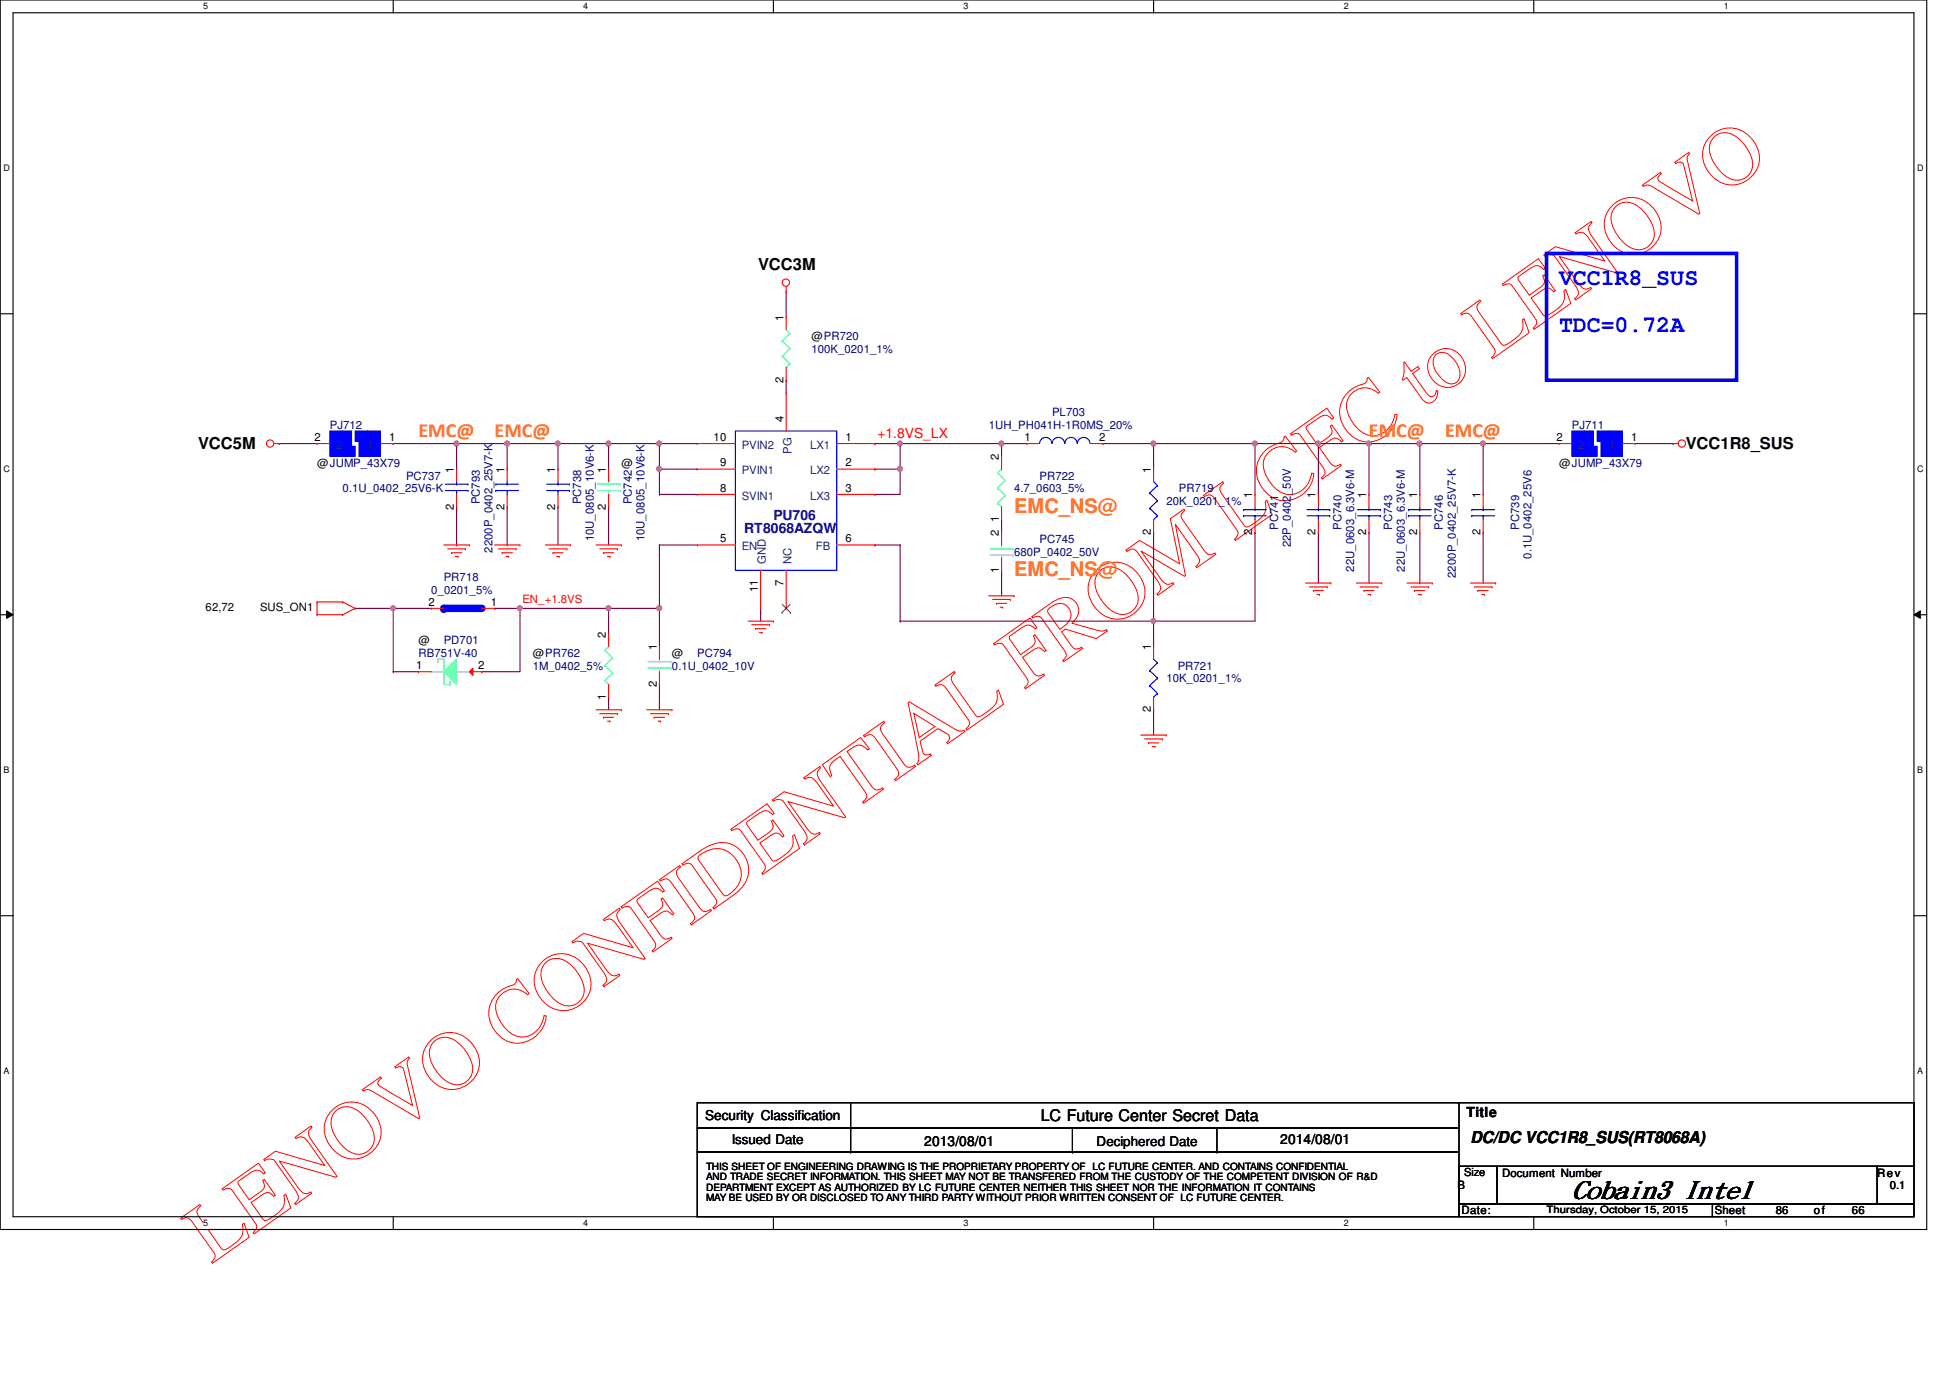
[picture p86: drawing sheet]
<svg xmlns="http://www.w3.org/2000/svg" width="297mm" height="210mm" viewBox="0 0 297 210" stroke-linecap="round" stroke-linejoin="round" font-family="sans-serif">
<defs><g id="words">
<text font-size="12.7" fill="#f00" x="32.2" y="192.5" transform="rotate(-35 32.2 192.5)">LENOVO CONFIDENTIAL FROM LCFC to LENOVO</text>
<text font-size="3.9" x="239.5" y="182.5">Cobain3 Intel</text>
<g font-size="3.6" fill="#00f">
<text x="237.5" y="43.5">VCC1R8_SUS</text>
<text x="237.5" y="50.6">TDC=0.72A</text>
</g>
<g font-size="3" fill="#ff8000">
<text x="63.8" y="66.6">EMC@</text>
<text x="75.4" y="66.6">EMC@</text>
<text x="208.5" y="66.6">EMC@</text>
<text x="220.1" y="66.6">EMC@</text>
<text x="154.5" y="78.1">EMC_NS@</text>
<text x="154.5" y="87.8">EMC_NS@</text>
</g>
<g font-size="2.5">
<text x="115.5" y="41.1">VCC3M</text>
<text x="30.2" y="68.4">VCC5M</text>
<text x="256.8" y="68.4">VCC1R8_SUS</text>
<text x="158.5" y="170.8">LC Future Center Secret Data</text>
<text x="224" y="174.1">DC/DC VCC1R8_SUS(RT8068A)</text>
</g>
<text font-size="2.1" fill="#f00" x="133.6" y="66.8">+1.8VS_LX</text>
<g font-size="2.1" fill="#000080">
<text x="113.4" y="81.2">RT8068AZQW</text>
<text x="117.8" y="79.2">PU706</text>
</g>
<g font-size="2.1">
<text x="107.4" y="170.6">Security Classification</text>
<text x="223.4" y="170.1">Title</text>
<text x="140.8" y="174.5">2013/08/01</text>
<text x="195" y="174.3">2014/08/01</text>
</g>
<g font-size="2">
<text x="111.5" y="174.3">Issued Date</text>
<text x="167" y="174.5">Deciphered Date</text>
</g>
<g font-size="1.7">
<text x="119.3" y="48.9" transform="rotate(-90 119.3 48.9)">1</text>
<text x="123.6" y="51.8">@PR720</text>
<text x="119.3" y="58.3" transform="rotate(-90 119.3 58.3)">2</text>
<text x="119.3" y="64.3" transform="rotate(-90 119.3 64.3)">4</text>
<text x="47.9" y="67.1">2</text>
<text x="48.3" y="71.1">@JUMP_43X79</text>
<text x="59.3" y="67.1">1</text>
<text x="94.7" y="71.1">@</text>
<text x="108.7" y="67.1">10</text>
<text x="109.7" y="71">9</text>
<text x="128.8" y="71">2</text>
<text x="128.8" y="67.1">1</text>
<text x="152.1" y="70.1" transform="rotate(-90 152.1 70.1)">2</text>
<text x="156" y="67.1">1</text>
<text x="167.4" y="67.1">2</text>
<text x="237.1" y="67.1">2</text>
<text x="237.5" y="71.1">@JUMP_43X79</text>
<text x="248.5" y="67.1">1</text>
<text x="69.1" y="77.6" transform="rotate(-90 69.1 77.6)">2</text>
<text x="69.1" y="72" transform="rotate(-90 69.1 72)">1</text>
<text x="76.8" y="77.6" transform="rotate(-90 76.8 77.6)">2</text>
<text x="76.8" y="72" transform="rotate(-90 76.8 72)">1</text>
<text x="84.6" y="77.6" transform="rotate(-90 84.6 77.6)">2</text>
<text x="84.6" y="72" transform="rotate(-90 84.6 72)">1</text>
<text x="92.3" y="77.6" transform="rotate(-90 92.3 77.6)">2</text>
<text x="92.3" y="72" transform="rotate(-90 92.3 72)">1</text>
<text x="109.7" y="74.9">8</text>
<text x="128.8" y="74.9">3</text>
<text x="175.3" y="72" transform="rotate(-90 175.3 72)">1</text>
<text x="190.8" y="75.9" transform="rotate(-90 190.8 75.9)">1</text>
<text x="200.4" y="75.9" transform="rotate(-90 200.4 75.9)">1</text>
<text x="208.1" y="75.9" transform="rotate(-90 208.1 75.9)">1</text>
<text x="215.9" y="75.9" transform="rotate(-90 215.9 75.9)">1</text>
<text x="225.5" y="75.9" transform="rotate(-90 225.5 75.9)">1</text>
<text x="109.7" y="82.6">5</text>
<text x="128.8" y="82.6">6</text>
<text x="152.1" y="81.7" transform="rotate(-90 152.1 81.7)">2</text>
<text x="152.1" y="79.5" transform="rotate(-90 152.1 79.5)">1</text>
<text x="175.3" y="81.5" transform="rotate(-90 175.3 81.5)">2</text>
<text x="190.8" y="81.5" transform="rotate(-90 190.8 81.5)">2</text>
<text x="200.4" y="81.5" transform="rotate(-90 200.4 81.5)">2</text>
<text x="208.1" y="81.5" transform="rotate(-90 208.1 81.5)">2</text>
<text x="215.9" y="81.5" transform="rotate(-90 215.9 81.5)">2</text>
<text x="225.5" y="81.5" transform="rotate(-90 225.5 81.5)">2</text>
<text x="119.3" y="89.2" transform="rotate(-90 119.3 89.2)">7</text>
<text x="152.1" y="87.3" transform="rotate(-90 152.1 87.3)">1</text>
<text x="31.3" y="93.1">62,72</text>
<text x="39.6" y="93.1">SUS_ON1</text>
<text x="65.3" y="92.2">2</text>
<text x="74.8" y="92.2">1</text>
<text x="115.4" y="90.2" transform="rotate(-90 115.4 90.2)">11</text>
<text x="63.4" y="101.9">1</text>
<text x="63.8" y="98.1">@</text>
<text x="72.9" y="101.9">2</text>
<text x="81.1" y="100.1">@PR762</text>
<text x="92.3" y="97.1" transform="rotate(-90 92.3 97.1)">2</text>
<text x="100" y="99.1" transform="rotate(-90 100 99.1)">1</text>
<text x="102.4" y="100.1">@</text>
<text x="175.3" y="99.1" transform="rotate(-90 175.3 99.1)">1</text>
<text x="92.3" y="106.6" transform="rotate(-90 92.3 106.6)">1</text>
<text x="100" y="104.6" transform="rotate(-90 100 104.6)">2</text>
<text x="175.3" y="108.5" transform="rotate(-90 175.3 108.5)">2</text>
<text x="223" y="179.2">Size</text>
<text x="228.8" y="179.2">Document Number</text>
<text x="286" y="179.2">Rev</text>
<text x="222" y="181.1">B</text>
<text x="222.6" y="185">Date:</text>
<text x="261.2" y="185">Sheet</text>
<text x="270.5" y="185">86</text>
<text x="276.3" y="185">of</text>
<text x="282.1" y="185">66</text>
<text x="287.9" y="181.1">0.1</text>
</g>
<g font-size="1.7" fill="#000080">
<text x="123.6" y="53.8">100K_0201_1%</text>
<text x="50.2" y="65.3">PJ712</text>
<text x="150.6" y="65.3">1UH_PH041H-1R0MS_20%</text>
<text x="160.3" y="63.4">PL703</text>
<text x="239.4" y="65.3">PJ711</text>
<text x="52.2" y="75">0.1U_0402_25V6-K</text>
<text x="61.8" y="73.1">PC737</text>
<text x="73.1" y="76.8" transform="rotate(-90 73.1 76.8)">PC793</text>
<text x="88.5" y="76.8" transform="rotate(-90 88.5 76.8)">PC738</text>
<text x="96.3" y="76.8" transform="rotate(-90 96.3 76.8)">PC742</text>
<text x="154.5" y="75">4.7_0603_5%</text>
<text x="158.4" y="73.1">PR722</text>
<text x="177.7" y="76.9">20K_0201_1%</text>
<text x="179.6" y="75">PR719</text>
<text x="90.5" y="82.5" transform="rotate(-90 90.5 82.5)">10U_0805_10V6-K</text>
<text x="98.2" y="82.5" transform="rotate(-90 98.2 82.5)">10U_0805_10V6-K</text>
<text x="158.4" y="82.7">PC745</text>
<text x="194.7" y="80.7" transform="rotate(-90 194.7 80.7)">PC741</text>
<text x="196.6" y="83.4" transform="rotate(-90 196.6 83.4)">22P_0402_50V</text>
<text x="204.3" y="80.7" transform="rotate(-90 204.3 80.7)">PC740</text>
<text x="212.1" y="80.7" transform="rotate(-90 212.1 80.7)">PC743</text>
<text x="219.8" y="80.7" transform="rotate(-90 219.8 80.7)">PC746</text>
<text x="231.4" y="80.7" transform="rotate(-90 231.4 80.7)">PC739</text>
<text x="67.6" y="88.5">PR718</text>
<text x="75" y="84.2" transform="rotate(-90 75 84.2)">2200P_0402_25V7-K</text>
<text x="154.5" y="84.6">680P_0402_50V</text>
<text x="206.3" y="87.1" transform="rotate(-90 206.3 87.1)">22U_0603_6.3V6-M</text>
<text x="214" y="87.1" transform="rotate(-90 214 87.1)">22U_0603_6.3V6-M</text>
<text x="221.7" y="88.1" transform="rotate(-90 221.7 88.1)">2200P_0402_25V7-K</text>
<text x="233.3" y="85.1" transform="rotate(-90 233.3 85.1)">0.1U_0402_25V6</text>
<text x="65.7" y="90.4">0_0201_5%</text>
<text x="63.8" y="100.1">RB751V-40</text>
<text x="67.6" y="98.1">PD701</text>
<text x="106.2" y="100.1">PC794</text>
<text x="81.1" y="102">1M_0402_5%</text>
<text x="102.4" y="102">0.1U_0402_10V</text>
<text x="177.7" y="103.9">10K_0201_1%</text>
<text x="179.4" y="102">PR721</text>
</g>
<g font-size="1.7" fill="#004080">
<text x="51.2" y="68.4">2</text>
<text x="56" y="68.4">1</text>
<text x="113" y="68.4">PVIN2</text>
<text x="120.6" y="69.1" transform="rotate(-90 120.6 69.1)">PG</text>
<text x="123.4" y="68.4">LX1</text>
<text x="240.4" y="68.4">2</text>
<text x="245.2" y="68.4">1</text>
<text x="113" y="72.3">PVIN1</text>
<text x="113" y="76.1">SVIN1</text>
<text x="123.4" y="76.1">LX3</text>
<text x="123.4" y="72.3">LX2</text>
<text x="113" y="83.8">EN</text>
<text x="124.3" y="83.8">FB</text>
<text x="116.7" y="85.9" transform="rotate(-90 116.7 85.9)">GND</text>
<text x="120.6" y="85.9" transform="rotate(-90 120.6 85.9)">NC</text>
</g>
<text font-size="1.7" fill="#f00" x="79.6" y="91.9">EN_+1.8VS</text>
<g font-size="1.5">
<text x="107.6" y="178.2">THIS SHEET OF ENGINEERING DRAWING IS THE PROPRIETARY PROPERTY OF LC FUTURE CENTER. AND CONTAINS CONFIDENTIAL</text>
<text x="107.6" y="179.8">AND TRADE SECRET INFORMATION. THIS SHEET MAY NOT BE TRANSFERED FROM THE CUSTODY OF THE COMPETENT DIVISION OF R&amp;D</text>
<text x="107.6" y="181.4">DEPARTMENT EXCEPT AS AUTHORIZED BY LC FUTURE CENTER NEITHER THIS SHEET NOR THE INFORMATION IT CONTAINS</text>
<text x="107.6" y="182.9">MAY BE USED BY OR DISCLOSED TO ANY THIRD PARTY WITHOUT PRIOR WRITTEN CONSENT OF LC FUTURE CENTER.</text>
<text x="235.6" y="184.8">Thursday, October 15, 2015</text>
</g>
<g font-size="1.4">
<text x="30.9" y="1.4">5</text>
<text x="88.9" y="1.4">4</text>
<text x="146.8" y="1.4">3</text>
<text x="204.7" y="1.4">2</text>
<text x="262.6" y="1.4">1</text>
<text x=".5" y="26.1">D</text>
<text x="292.1" y="26.1">D</text>
<text x=".5" y="71.9">C</text>
<text x="292.1" y="71.9">C</text>
<text x=".5" y="117.8">B</text>
<text x="292.1" y="117.8">B</text>
<text x=".5" y="163.6">A</text>
<text x="292.1" y="163.6">A</text>
<text x="30.9" y="186.8">5</text>
<text x="88.9" y="186.8">4</text>
<text x="146.8" y="186.8">3</text>
<text x="204.7" y="186.8">2</text>
<text x="262.6" y="186.8">1</text>
</g>
</g></defs>
<path d="M0 0h293.5v187.3h-293.5zM2 1.9h289.5v183.4h-289.5z" fill="none" stroke="#000" stroke-width=".17"/>
<g fill="#fff">
<path d="M30.9 .2h.8v1.5h-.8z"/>
<path d="M30.9 185.5h.8v1.6h-.8z"/>
</g>
<path d="M59.9 0v1.9M59.9 185.3v2" fill="none" stroke="#000" stroke-width=".17"/>
<g fill="#fff">
<path d="M88.9 .2h.7v1.5h-.7z"/>
<path d="M88.9 185.5h.7v1.6h-.7z"/>
</g>
<path d="M117.8 0v1.9M117.8 185.3v2" fill="none" stroke="#000" stroke-width=".17"/>
<g fill="#fff">
<path d="M146.8 .2h.7v1.5h-.7z"/>
<path d="M146.8 185.5h.7v1.6h-.7z"/>
</g>
<path d="M175.7 0v1.9M175.7 185.3v2" fill="none" stroke="#000" stroke-width=".17"/>
<g fill="#fff">
<path d="M204.7 .2h.7v1.5h-.7z"/>
<path d="M204.7 185.5h.7v1.6h-.7z"/>
</g>
<path d="M233.6 0v1.9M233.6 185.3v2" fill="none" stroke="#000" stroke-width=".17"/>
<g fill="#fff">
<path d="M262.6 .2h.8v1.5h-.8z"/>
<path d="M262.6 185.5h.8v1.6h-.8z"/>
<path d="M.5 24.8h1v1.6h-1z"/>
<path d="M292.1 24.8h.9v1.6h-.9z"/>
<path d="M.5 70.7h1v1.5h-1z"/>
<path d="M292.1 70.7h.9v1.5h-.9z"/>
</g>
<path d="M0 47.8h2M291.5 47.8h2" fill="none" stroke="#000" stroke-width=".17"/>
<g fill="#fff">
<path d="M.5 116.5h.9v1.6h-.9z"/>
<path d="M292.1 116.5h.8v1.6h-.8z"/>
</g>
<path d="M0 93.6h2M291.5 93.6h2" fill="none" stroke="#000" stroke-width=".17"/>
<path d="M1 93l1 .6-1 .6zM291.5 93.6l1-.6v1.2z" fill="#000"/>
<path d="M1 93l1 .6-1 .6zM291.5 93.6l1-.6v1.2z" fill="none" stroke="#000" stroke-width=".15"/>
<g fill="#fff">
<path d="M.5 162.4h.9v1.5h-.9z"/>
<path d="M292.1 162.4h.8v1.5h-.8z"/>
</g>
<path d="M0 139.5h2M291.5 139.5h2" fill="none" stroke="#000" stroke-width=".17"/>
<path d="M235.6 38.6h28.9v19.3h-28.9z" fill="none" stroke="#00f" stroke-width=".55"/>
<path d="M42.5 67.6h.1M42.5 67.6h5.8M85 67.6h.1M85 67.6h7.7M115.9 92.7h.1M115.9 92.7v1.9" fill="none" stroke="#800040" stroke-width=".17"/>
<circle cx="92.7" cy="67.6" r=".38" fill="#f0f"/>
<circle cx="92.7" cy="67.6" r=".38" fill="none" stroke="#f0f" stroke-width=".17"/>
<path d="M77.3 67.6h.1M77.3 67.6h7.7" fill="none" stroke="#800040" stroke-width=".17"/>
<circle cx="85" cy="67.6" r=".38" fill="#f0f"/>
<circle cx="85" cy="67.6" r=".38" fill="none" stroke="#f0f" stroke-width=".17"/>
<g fill="none" stroke="#800040" stroke-width=".17">
<path d="M119.8 44.4h.1M119.8 57.9h.1M119.8 44.4v3.9M119.8 57.9v2M85 67.6h.1M85 77.2h.1M85 67.6v3.9M85 77.2v5.8M92.7 67.6h.1M92.7 77.2h.1M92.7 67.6h7.8M92.7 67.6v3.9"/>
<path d="M92.7 77.2v5.8M137.1 67.6h.1M137.1 67.6h19.3M152.6 67.6h.1M152.6 67.6v1.9"/>
</g>
<circle cx="152.5" cy="67.6" r=".38" fill="#f0f"/>
<circle cx="152.5" cy="67.6" r=".38" fill="none" stroke="#f0f" stroke-width=".17"/>
<circle cx="137.1" cy="67.6" r=".38" fill="#f0f"/>
<circle cx="137.1" cy="67.6" r=".38" fill="none" stroke="#f0f" stroke-width=".17"/>
<path d="M133.3 75.3h.1M137.1 71.5h.1M137.1 71.5v3.8h-3.8" fill="none" stroke="#800040" stroke-width=".17"/>
<circle cx="137.1" cy="71.4" r=".38" fill="#f0f"/>
<circle cx="137.1" cy="71.4" r=".38" fill="none" stroke="#f0f" stroke-width=".17"/>
<path d="M100.5 75.3h.1M100.5 75.3h5.7M175.7 67.6h.1M175.7 67.6h15.5M133.3 83h.1M133.3 83h3.8M137.1 83h.1M137.1 83v11.6M175.7 81.1h.1M175.7 81.1v13.5M175.7 108.1h.1M175.7 108.1v3.9" fill="none" stroke="#800040" stroke-width=".17"/>
<circle cx="191.1" cy="67.6" r=".38" fill="#f0f"/>
<circle cx="191.1" cy="67.6" r=".38" fill="none" stroke="#f0f" stroke-width=".17"/>
<circle cx="175.7" cy="67.6" r=".38" fill="#f0f"/>
<circle cx="175.7" cy="67.6" r=".38" fill="none" stroke="#f0f" stroke-width=".17"/>
<g fill="none" stroke="#800040" stroke-width=".17">
<path d="M100.5 67.6h.1M100.5 71.5h.1M100.5 67.6v7.7M133.3 71.5h.1M133.3 67.6h.1M133.3 67.6h3.8M133.3 71.5h3.8M168 67.6h.1M168 67.6h7.7M191.2 67.6h.1M191.2 67.6v7.7M191.2 67.6h9.6"/>
<path d="M175.7 94.6h.1M191.2 81.1h.1M191.2 81.1v13.5h-15.5"/>
</g>
<circle cx="100.4" cy="71.4" r=".38" fill="#f0f"/>
<circle cx="100.4" cy="71.4" r=".38" fill="none" stroke="#f0f" stroke-width=".17"/>
<path d="M100.5 71.5h.1M100.5 71.5h5.7M137.1 67.6h.1M137.1 67.6v3.9M175.7 67.6h.1M175.7 67.6v3.9M200.8 67.6h.1M200.8 67.6v7.7M200.8 81.1h.1M200.8 81.1v7.7M208.5 81.1h.1M208.5 81.1v7.7" fill="none" stroke="#800040" stroke-width=".17"/>
<circle cx="200.8" cy="67.6" r=".38" fill="#f0f"/>
<circle cx="200.8" cy="67.6" r=".38" fill="none" stroke="#f0f" stroke-width=".17"/>
<path d="M200.8 67.6h.1M200.8 67.6h7.7M208.5 67.6h.1M208.5 67.6v7.7M92.7 92.7h.1M92.7 92.7h7.8" fill="none" stroke="#800040" stroke-width=".17"/>
<circle cx="208.5" cy="67.6" r=".38" fill="#f0f"/>
<circle cx="208.5" cy="67.6" r=".38" fill="none" stroke="#f0f" stroke-width=".17"/>
<path d="M100.5 67.6h.1M100.5 67.6h5.7M59.9 92.7h.1M59.9 92.7h5.8M100.5 83h.1M100.5 83h5.7M175.7 94.6h.1M175.7 94.6v3.9" fill="none" stroke="#800040" stroke-width=".17"/>
<circle cx="100.4" cy="67.6" r=".38" fill="#f0f"/>
<circle cx="100.4" cy="67.6" r=".38" fill="none" stroke="#f0f" stroke-width=".17"/>
<path d="M92.7 92.7h.1M92.7 92.7v3.8M92.7 106.2h.1M92.7 106.2v1.9" fill="none" stroke="#800040" stroke-width=".17"/>
<circle cx="92.7" cy="92.6" r=".37" fill="#f0f"/>
<circle cx="92.7" cy="92.6" r=".37" fill="none" stroke="#f0f" stroke-width=".17"/>
<path d="M152.6 79.2h.1M152.6 79.2v1.9M79.2 92.7h.1M79.2 92.7h13.5M137.1 94.6h.1M137.1 94.6h38.6M152.6 86.9h.1M152.6 86.9v3.9" fill="none" stroke="#800040" stroke-width=".17"/>
<circle cx="175.7" cy="94.6" r=".37" fill="#f0f"/>
<circle cx="175.7" cy="94.6" r=".37" fill="none" stroke="#f0f" stroke-width=".17"/>
<path d="M216.3 67.6h.1M216.3 67.6h9.6" fill="none" stroke="#800040" stroke-width=".17"/>
<circle cx="225.9" cy="67.6" r=".38" fill="#f0f"/>
<circle cx="225.9" cy="67.6" r=".38" fill="none" stroke="#f0f" stroke-width=".17"/>
<circle cx="216.2" cy="67.6" r=".38" fill="#f0f"/>
<circle cx="216.2" cy="67.6" r=".38" fill="none" stroke="#f0f" stroke-width=".17"/>
<path d="M225.9 67.6h.1M225.9 67.6v7.7M79.2 92.7h.1M79.2 92.7v9.6h-5.8M225.9 81.1h.1M225.9 81.1v7.7M73.4 102.3h.1" fill="none" stroke="#800040" stroke-width=".17"/>
<circle cx="79.2" cy="92.6" r=".37" fill="#f0f"/>
<circle cx="79.2" cy="92.6" r=".37" fill="none" stroke="#f0f" stroke-width=".17"/>
<path d="M59.9 92.7h.1M59.9 92.7v9.6M75.4 92.7h.1M75.4 92.7h3.8M59.9 102.3h.1M59.9 102.3h3.9" fill="none" stroke="#800040" stroke-width=".17"/>
<circle cx="59.9" cy="92.6" r=".37" fill="#f0f"/>
<circle cx="59.9" cy="92.6" r=".37" fill="none" stroke="#f0f" stroke-width=".17"/>
<path d="M69.6 67.6h.1M69.6 67.6h7.7M77.3 67.6h.1M77.3 67.6v3.9M54.1 92.7h.1M54.1 92.7h5.8" fill="none" stroke="#800040" stroke-width=".17"/>
<circle cx="77.3" cy="67.6" r=".38" fill="#f0f"/>
<circle cx="77.3" cy="67.6" r=".38" fill="none" stroke="#f0f" stroke-width=".17"/>
<circle cx="69.5" cy="67.6" r=".38" fill="#f0f"/>
<circle cx="69.5" cy="67.6" r=".38" fill="none" stroke="#f0f" stroke-width=".17"/>
<g fill="none" stroke="#800040" stroke-width=".17">
<path d="M59.9 67.6h.1M59.9 67.6h9.7M69.6 67.6h.1M69.6 67.6v3.9M69.6 77.2v5.8M77.3 77.2v5.8M208.5 67.6h.1M208.5 67.6h7.8M216.3 67.6h.1M216.3 67.6v7.7M225.9 67.6h.1M225.9 67.6h11.6"/>
<path d="M249.1 67.6h5.8M254.9 67.6h.1M69.6 83h.1M77.3 83h.1M100.5 92.7h.1M100.5 92.7v5.8M216.3 88.8h.1M216.3 81.1v7.7"/>
</g>
<circle cx="100.4" cy="92.6" r=".37" fill="#f0f"/>
<circle cx="100.4" cy="92.6" r=".37" fill="none" stroke="#f0f" stroke-width=".17"/>
<path d="M100.5 83h.1M100.5 83v9.7M100.5 104.3h.1M100.5 104.3v3.8" fill="none" stroke="#800040" stroke-width=".17"/>
<g fill="none" stroke="#f00" stroke-width=".17">
<path d="M119.8 44.4h.1M119.8 59.9h.1M119.8 43.6v.8M119.8 59.9v5.8M41.7 67.6h.8M42.5 67.6h.1M77.3 71.5h.1M77.3 77.2h.1M77.3 71.5v1.9M77.3 75.3v1.9M85 71.5h.1M85 77.2h.1"/>
<path d="M85 71.5v1.9M85 75.3v1.9M92.7 71.5h.1M92.7 77.2h.1M92.7 71.5v1.9M92.7 75.3v1.9M106.2 71.5h.1M106.2 75.3h.1M106.2 67.6h.1M106.2 67.6h5.8M106.2 75.3h5.8M106.2 71.5h5.8"/>
<path d="M127.5 67.6h5.8M127.5 75.3h5.8M127.5 71.5h5.8M133.3 75.3h.1M133.3 71.5h.1M133.3 67.6h.1M152.6 79.2h.1M152.6 69.5h.1M152.6 69.5v2M152.6 77.2v2M156.4 67.6h.1M156.4 67.6h2"/>
<path d="M166.1 67.6h1.9M168 67.6h.1M216.3 75.3h.1M216.3 75.3v1.9M216.3 79.2v1.9M254.9 67.6h.1M254.9 67.6h.7M48.3 93.6h.1M48.3 91.7h.1M48.3 93.6h3.9M48.3 91.7v1.9M48.3 91.7h3.9"/>
<path d="M52.2 93.6h.1M52.2 91.7h.1M52.2 91.7l1.9 1M54.1 92.7h.1M54.1 92.7l-1.9 .9M67.6 83h3.9M68.2 83.6h2.7M68.8 84.2h.1M68.8 84.2h1.5M69.3 84.8h.5M69.8 84.8h.1M70.9 83.6h.1"/>
<path d="M71.5 83h.1M75.4 83h3.8M75.9 83.6h2.7M76.5 84.2h.1M76.5 84.2h1.6M77.1 84.8h.4M77.5 84.8h.1M78.6 83.6h.1M79.2 83h.1M83.1 83h3.8M83.6 83.6h2.8M84.2 84.2h.1"/>
<path d="M84.2 84.2h1.6M84.8 84.8h.4M85.2 84.8h.1M86.4 83.6h.1M86.9 83h.1M90.8 83h3.9M91.4 83.6h2.7M91.9 84.2h.1M91.9 84.2h1.6M92.5 84.8h.4M92.9 84.8h.1M94.1 83.6h.1"/>
<path d="M94.7 83h.1M100.5 98.5h.1M100.5 98.5v1.9M106.2 83h.1M106.2 83h5.8M114 94.6h3.8M114.5 95.2h2.7M115.1 95.8h.1M115.1 95.8h1.6M115.7 96.4h.4M115.9 92.7h.1M115.9 86.9v5.8"/>
<path d="M116.1 96.4h.1M117.2 95.2h.1M117.8 94.6h.1M119.8 92.7h.1M119.8 86.9v5.8M127.5 83h5.8M133.3 83h.1M150.6 90.8h3.9M151.2 91.3h2.7M151.8 91.9h.1M151.8 91.9h1.5M152.4 92.5h.3"/>
<path d="M152.7 92.5h.1M153.9 91.3h.1M154.5 90.8h.1M198.9 88.8h3.8M199.5 89.4h2.7M200.1 90h.1M200.1 90h1.5M200.6 90.6h.4M201 90.6h.1M202.2 89.4h.1M202.7 88.8h.1M206.6 88.8h3.9"/>
<path d="M207.2 89.4h2.7M207.8 90h.1M207.8 90h1.5M208.4 90.6h.3M208.7 90.6h.1M209.9 89.4h.1M210.5 88.8h.1M214.3 88.8h3.9M214.9 89.4h2.7M215.5 90h.1M215.5 90h1.5M216.1 90.6h.3"/>
<path d="M216.3 81.1h.1M216.4 90.6h.1M217.6 89.4h.1M218.2 88.8h.1M224 88.8h3.8M224.6 89.4h2.7M225.1 90h.1M225.1 90h1.6M225.7 90.6h.4M226.1 90.6h.1M227.3 89.4h.1M227.8 88.8h.1"/>
<path d="M90.8 108.1h3.9M91.4 108.7h2.7M91.9 109.3h.1M91.9 109.3h1.6M92.5 109.9h.4M92.9 109.9h.1M94.1 108.7h.1M94.7 108.1h.1M98.5 108.1h3.9M99.1 108.7h2.7M99.6 109.3h.1M99.6 109.3h1.6"/>
<path d="M100.2 109.9h.4M100.5 104.3h.1M100.5 102.3v2M100.6 109.9h.1M101.8 108.7h.1M102.4 108.1h.1M173.8 112h3.9M174.4 112.6h2.7M175 113.2h.1M175 113.2h1.5M175.5 113.7h.4M175.9 113.7h.1"/>
<path d="M177.1 112.6h.1M177.7 112h.1"/>
<circle cx="119.7" cy="43" r=".56"/>
<circle cx="41.1" cy="67.6" r=".56"/>
<circle cx="256.2" cy="67.6" r=".56"/>
</g>
<g fill="none" stroke="#000" stroke-width=".17">
<path d="M106.2 168h116v3.8h-116zM106.2 171.8h116v3.7h-116zM106.2 175.5h116v9.8h-116zM129.6 171.8h.1M129.6 175.5h.1M129.6 168v7.5M163.4 175.5h.1M163.4 171.8v3.7M185.4 175.5h.1M185.4 171.8v3.7M222 168h69.5M222.2 177.6h5.8v5.8h-5.8z"/>
<path d="M228 177.6h58v5.8h-58zM286 177.6h5.5v5.8h-5.5zM291.5 168h.1M291.5 168v9.6M222.2 183.4h38.7v1.9h-38.7zM260.9 183.4h30.6v1.9h-30.6z"/>
</g>
<g fill="none" stroke="#00ff80" stroke-width=".17">
<path d="M91 74.7h3.4M91 73.7h3.4M92.7 73.7h.1M92.7 74.7h.1M92.7 73.4v.3M92.7 74.7v.6M94.4 74.7h.1M94.4 73.7h.1M152 76.7h.1M152 74.3h.1M152 72h.1M152 76.7l.6 .5"/>
<path d="M152 74.3l1.1 1.2M152 72l1.1 1.2M152.6 71.5h.1M152.6 71.5l-.6 .5M153.1 75.5h.1M153.1 73.2h.1M153.1 75.5l-1.1 1.2M153.1 73.2l-1.1 1.1M98.7 101.8h3.5M98.7 100.8h3.5M100.5 100.8h.1M100.5 101.8h.1"/>
<path d="M100.5 100.4v.4M100.5 101.8v.5M102.2 101.8h.1M102.2 100.8h.1"/>
</g>
<g fill="none" stroke="#00f" stroke-width=".17">
<path d="M75.5 74.7h.1M75.5 73.7h.1M75.5 74.7h3.5M75.5 73.7h3.5M77.3 73.7h.1M77.3 74.7h.1M77.3 73.4v.3M77.3 74.7v.6M83.3 74.7h3.4M83.3 73.7h3.4M85 73.7h.1M85 74.7h.1"/>
<path d="M85 73.4v.3M85 74.7v.6M86.7 74.7h.1M86.7 73.7h.1M112 65.7h15.5v21.2h-15.5zM158.4 67.6a.93 .93 0 0 1 .9-1 .93 .93 0 0 1 .9 1M160.3 67.6a.95 .95 0 0 1 .9-1 .95 .95 0 0 1 1 1M162.2 67.6a.93 .93 0 0 1 .9-1 .93 .93 0 0 1 1 1M164.1 67.6a.95 .95 0 0 1 1-1 .95 .95 0 0 1 .9 1M214.5 78.6h.1M214.5 77.6h.1M214.5 78.6h3.5"/>
<path d="M214.5 77.6h3.5M216.3 77.6h.1M216.3 78.6h.1M216.3 77.2v.4M216.3 78.6v.6"/>
</g>
<path d="M119.1 93.3h.1M119.2 92.1l1.2 1.2M120.4 92.1l-1.3 1.2M120.4 93.3h.1" fill="none" stroke="#804000" stroke-width=".15"/>
<path d="M67.6 92.7h5.8" fill="none" stroke="#00f" stroke-width="1.1"/>
<circle cx="67.6" cy="92.7" r=".57" fill="#00f"/>
<path d="M65.7 92.7h.1M65.7 92.7h1.9M73.4 92.7h2M75.4 92.7h.1" fill="none" stroke="#f00" stroke-width=".17"/>
<path d="M245.2 65.7h1.9v3.8h-1.9z" fill-rule="evenodd" fill="#00f"/>
<path d="M245.2 65.7h1.9v3.8h-1.9z" fill="none" stroke="#00f" stroke-width=".17"/>
<path d="M243.9 65.7h1.3v3.8h-1.3z" fill-rule="evenodd" fill="#00f"/>
<path d="M243.9 65.7h1.3v3.8h-1.3z" fill="none" stroke="#00f" stroke-width=".17"/>
<path d="M243.3 65.7h.6v1.5h-.6z" fill-rule="evenodd" fill="#00f"/>
<path d="M243.3 65.7h.6v1.5h-.6z" fill="none" stroke="#00f" stroke-width=".17"/>
<path d="M242.7 68h.6v1.5h-.6z" fill-rule="evenodd" fill="#00f"/>
<path d="M242.7 68h.6v1.5h-.6z" fill="none" stroke="#00f" stroke-width=".17"/>
<path d="M241.3 65.7h1.4v3.8h-1.4z" fill-rule="evenodd" fill="#00f"/>
<path d="M241.3 65.7h1.4v3.8h-1.4z" fill="none" stroke="#00f" stroke-width=".17"/>
<path d="M239.4 65.7h1.9v3.8h-1.9z" fill-rule="evenodd" fill="#00f"/>
<path d="M239.4 65.7h1.9v3.8h-1.9z" fill="none" stroke="#00f" stroke-width=".17"/>
<path d="M237.5 67.6h.1M237.5 67.6h1.9M247.1 67.6h2M249.1 67.6h.1" fill="none" stroke="#f00" stroke-width=".17"/>
<path d="M56 65.7h2v3.8h-2z" fill-rule="evenodd" fill="#00f"/>
<path d="M56 65.7h2v3.8h-2z" fill="none" stroke="#00f" stroke-width=".17"/>
<path d="M54.7 65.7h1.3v3.8h-1.3z" fill-rule="evenodd" fill="#00f"/>
<path d="M54.7 65.7h1.3v3.8h-1.3z" fill="none" stroke="#00f" stroke-width=".17"/>
<path d="M54.1 65.7h.6v1.5h-.6z" fill-rule="evenodd" fill="#00f"/>
<path d="M54.1 65.7h.6v1.5h-.6z" fill="none" stroke="#00f" stroke-width=".17"/>
<path d="M53.5 68h.6v1.5h-.6z" fill-rule="evenodd" fill="#00f"/>
<path d="M53.5 68h.6v1.5h-.6z" fill="none" stroke="#00f" stroke-width=".17"/>
<path d="M52.2 65.7h1.3v3.8h-1.3z" fill-rule="evenodd" fill="#00f"/>
<path d="M52.2 65.7h1.3v3.8h-1.3z" fill="none" stroke="#00f" stroke-width=".17"/>
<path d="M50.2 65.7h2v3.8h-2z" fill-rule="evenodd" fill="#00f"/>
<g fill="none" stroke="#00f" stroke-width=".17">
<path d="M50.2 65.7h2v3.8h-2zM199.1 78.6h3.5M199.1 77.6h3.5M200.8 77.6h.1M200.8 78.6h.1M200.8 77.2v.4M200.8 78.6v.6M202.6 78.6h.1M202.6 77.6h.1M206.8 78.6h3.5M206.8 77.6h3.5M208.5 77.6h.1"/>
<path d="M208.5 78.6h.1M208.5 77.2v.4M208.5 78.6v.6M210.3 78.6h.1M210.3 77.6h.1M224.2 78.6h.1M224.2 77.6h.1M224.2 78.6h3.5M224.2 77.6h3.5M225.9 77.6h.1M225.9 78.6h.1M225.9 77.2v.4"/>
<path d="M225.9 78.6v.6M175.1 102.2h.1M175.1 104.4h.1M175.1 102.2l1.2 1.1M175.1 104.4l1.2 1.2M175.7 106.2h.1M175.7 100.4l.6 .6M176.3 101h.1M176.3 103.3h.1M176.3 105.6h.1M176.3 101l-1.2 1.2M176.3 103.3l-1.2 1.1"/>
<path d="M176.3 105.6l-.6 .6"/>
</g>
<g fill="none" stroke="#f00" stroke-width=".17">
<path d="M48.3 67.6h.1M48.3 67.6h1.9M58 67.6h1.9M59.9 67.6h.1M200.8 75.3h.1M200.8 75.3v1.9M200.8 79.2v1.9M208.5 75.3h.1M208.5 75.3v1.9M208.5 79.2v1.9M225.9 75.3h.1M225.9 75.3v1.9"/>
<path d="M225.9 79.2v1.9M92.7 96.5h.1M92.7 96.5v2M175.7 98.5h.1M175.7 98.5v1.9M200.8 81.1h.1M208.5 81.1h.1M225.9 81.1h.1M92.7 106.2h.1M92.7 104.3v1.9M175.7 108.1h.1M175.7 106.2v1.9"/>
</g>
<path d="M92.2 99.1h.1M92.2 99.1l1.1 1.1M92.7 98.5h.1M92.7 98.5l-.5 .6M92.2 103.7h.1M92.2 101.3h.1M92.2 103.7l.5 .6M92.2 101.3l1.1 1.2M93.3 102.5h.1M93.3 100.2h.1M93.3 102.5l-1.1 1.2M93.3 100.2l-1.1 1.1" fill="none" stroke="#00ff80" stroke-width=".17"/>
<path d="M67.6 102.3l2-1.9v3.9z" fill="#00ff80"/>
<g fill="none" stroke="#00ff80" stroke-width=".17">
<path d="M65.7 102.3h.1M65.7 102.3h1.9M66.7 100.4h.1M66.7 100.8h.1M66.7 100.4h.9M66.7 100.4v.4M67.6 102.3l2-1.9v3.9zM67.6 100.4h.1M67.6 100.4v3.9h1M68.6 104.3h.1M68.6 103.9h.1M68.6 103.9v.4"/>
<path d="M69.6 102.3h.1M69.6 102.3h1.9"/>
</g>
<path d="M63.8 102.3h.1M63.8 102.3h1.9" fill="none" stroke="#f00" stroke-width=".17"/>
<path d="M71.5 102.3l.5-.5v1.1z" fill="#f00"/>
<g fill="none" stroke="#f00" stroke-width=".17">
<path d="M119.8 48.3h.1M119.8 57.9h.1M119.8 48.3v1.9M119.8 56v1.9M69.6 71.5h.1M69.6 77.2h.1M69.6 71.5v1.9M69.6 75.3v1.9M175.7 71.5h.1M175.7 71.5v1.9M175.7 79.2v1.9M191.2 75.3h.1"/>
<path d="M191.2 75.3v1.9M191.2 79.2v1.9M152.6 86.9h.1M152.6 81.1h.1M152.6 81.1v1.9M152.6 85v1.9M175.7 81.1h.1M191.2 81.1h.1M71.5 102.3l.5-.5v1.1zM71.5 102.3h1.9M73.4 102.3h.1"/>
</g>
<g fill="none" stroke="#00f" stroke-width=".17">
<path d="M67.8 74.7h3.5M67.8 73.7h3.5M69.6 73.7h.1M69.6 74.7h.1M69.6 73.4v.3M69.6 74.7v.6M71.3 74.7h.1M71.3 73.7h.1M175.1 75.1h.1M175.1 77.4h.1M175.1 75.1l1.2 1.2M175.1 77.4l1.2 1.2"/>
<path d="M175.7 79.2h.1M175.7 73.4l.6 .6M176.3 74h.1M176.3 76.3h.1M176.3 78.6h.1M176.3 74l-1.2 1.1M176.3 76.3l-1.2 1.1M176.3 78.6l-.6 .6M189.4 78.6h.1M189.4 77.6h.1M189.4 78.6h3.5M189.4 77.6h3.5"/>
<path d="M191.2 77.6h.1M191.2 78.6h.1M191.2 77.2v.4M191.2 78.6v.6"/>
</g>
<g fill="none" stroke="#00ff80" stroke-width=".17">
<path d="M119.2 51.9h.1M119.2 54.3h.1M119.2 51.9l1.1 1.2M119.2 54.3l1.1 1.1M119.8 56h.1M119.8 50.2l.5 .6M120.3 50.8h.1M120.3 53.1h.1M120.3 55.4h.1M120.3 50.8l-1.1 1.1M120.3 53.1l-1.1 1.2M120.3 55.4l-.5 .6"/>
<path d="M150.8 83.6h3.5M150.8 84.6h3.5M152.6 84.6h.1M152.6 83.6h.1M152.6 83v.6M152.6 84.6v.4M154.3 83.6h.1M154.3 84.6h.1"/>
</g>
<circle cx="92.7" cy="67.6" r=".38" fill="#f0f"/>
<circle cx="92.7" cy="67.6" r=".38" fill="none" stroke="#f0f" stroke-width=".17"/>
<circle cx="85" cy="67.6" r=".38" fill="#f0f"/>
<circle cx="85" cy="67.6" r=".38" fill="none" stroke="#f0f" stroke-width=".17"/>
<circle cx="152.5" cy="67.6" r=".38" fill="#f0f"/>
<circle cx="152.5" cy="67.6" r=".38" fill="none" stroke="#f0f" stroke-width=".17"/>
<circle cx="137.1" cy="67.6" r=".38" fill="#f0f"/>
<circle cx="137.1" cy="67.6" r=".38" fill="none" stroke="#f0f" stroke-width=".17"/>
<circle cx="137.1" cy="71.4" r=".38" fill="#f0f"/>
<circle cx="137.1" cy="71.4" r=".38" fill="none" stroke="#f0f" stroke-width=".17"/>
<circle cx="191.1" cy="67.6" r=".38" fill="#f0f"/>
<circle cx="191.1" cy="67.6" r=".38" fill="none" stroke="#f0f" stroke-width=".17"/>
<circle cx="175.7" cy="67.6" r=".38" fill="#f0f"/>
<circle cx="175.7" cy="67.6" r=".38" fill="none" stroke="#f0f" stroke-width=".17"/>
<circle cx="100.4" cy="71.4" r=".38" fill="#f0f"/>
<circle cx="100.4" cy="71.4" r=".38" fill="none" stroke="#f0f" stroke-width=".17"/>
<circle cx="200.8" cy="67.6" r=".38" fill="#f0f"/>
<circle cx="200.8" cy="67.6" r=".38" fill="none" stroke="#f0f" stroke-width=".17"/>
<circle cx="208.5" cy="67.6" r=".38" fill="#f0f"/>
<circle cx="208.5" cy="67.6" r=".38" fill="none" stroke="#f0f" stroke-width=".17"/>
<circle cx="100.4" cy="67.6" r=".38" fill="#f0f"/>
<circle cx="100.4" cy="67.6" r=".38" fill="none" stroke="#f0f" stroke-width=".17"/>
<circle cx="92.7" cy="92.6" r=".37" fill="#f0f"/>
<circle cx="92.7" cy="92.6" r=".37" fill="none" stroke="#f0f" stroke-width=".17"/>
<circle cx="175.7" cy="94.6" r=".37" fill="#f0f"/>
<circle cx="175.7" cy="94.6" r=".37" fill="none" stroke="#f0f" stroke-width=".17"/>
<circle cx="225.9" cy="67.6" r=".38" fill="#f0f"/>
<circle cx="225.9" cy="67.6" r=".38" fill="none" stroke="#f0f" stroke-width=".17"/>
<circle cx="216.2" cy="67.6" r=".38" fill="#f0f"/>
<circle cx="216.2" cy="67.6" r=".38" fill="none" stroke="#f0f" stroke-width=".17"/>
<circle cx="79.2" cy="92.6" r=".37" fill="#f0f"/>
<circle cx="79.2" cy="92.6" r=".37" fill="none" stroke="#f0f" stroke-width=".17"/>
<circle cx="59.9" cy="92.6" r=".37" fill="#f0f"/>
<circle cx="59.9" cy="92.6" r=".37" fill="none" stroke="#f0f" stroke-width=".17"/>
<circle cx="77.3" cy="67.6" r=".38" fill="#f0f"/>
<circle cx="77.3" cy="67.6" r=".38" fill="none" stroke="#f0f" stroke-width=".17"/>
<circle cx="69.5" cy="67.6" r=".38" fill="#f0f"/>
<circle cx="69.5" cy="67.6" r=".38" fill="none" stroke="#f0f" stroke-width=".17"/>
<circle cx="100.4" cy="92.6" r=".37" fill="#f0f"/>
<circle cx="100.4" cy="92.6" r=".37" fill="none" stroke="#f0f" stroke-width=".17"/>
<use href="#words"/>
</svg>
